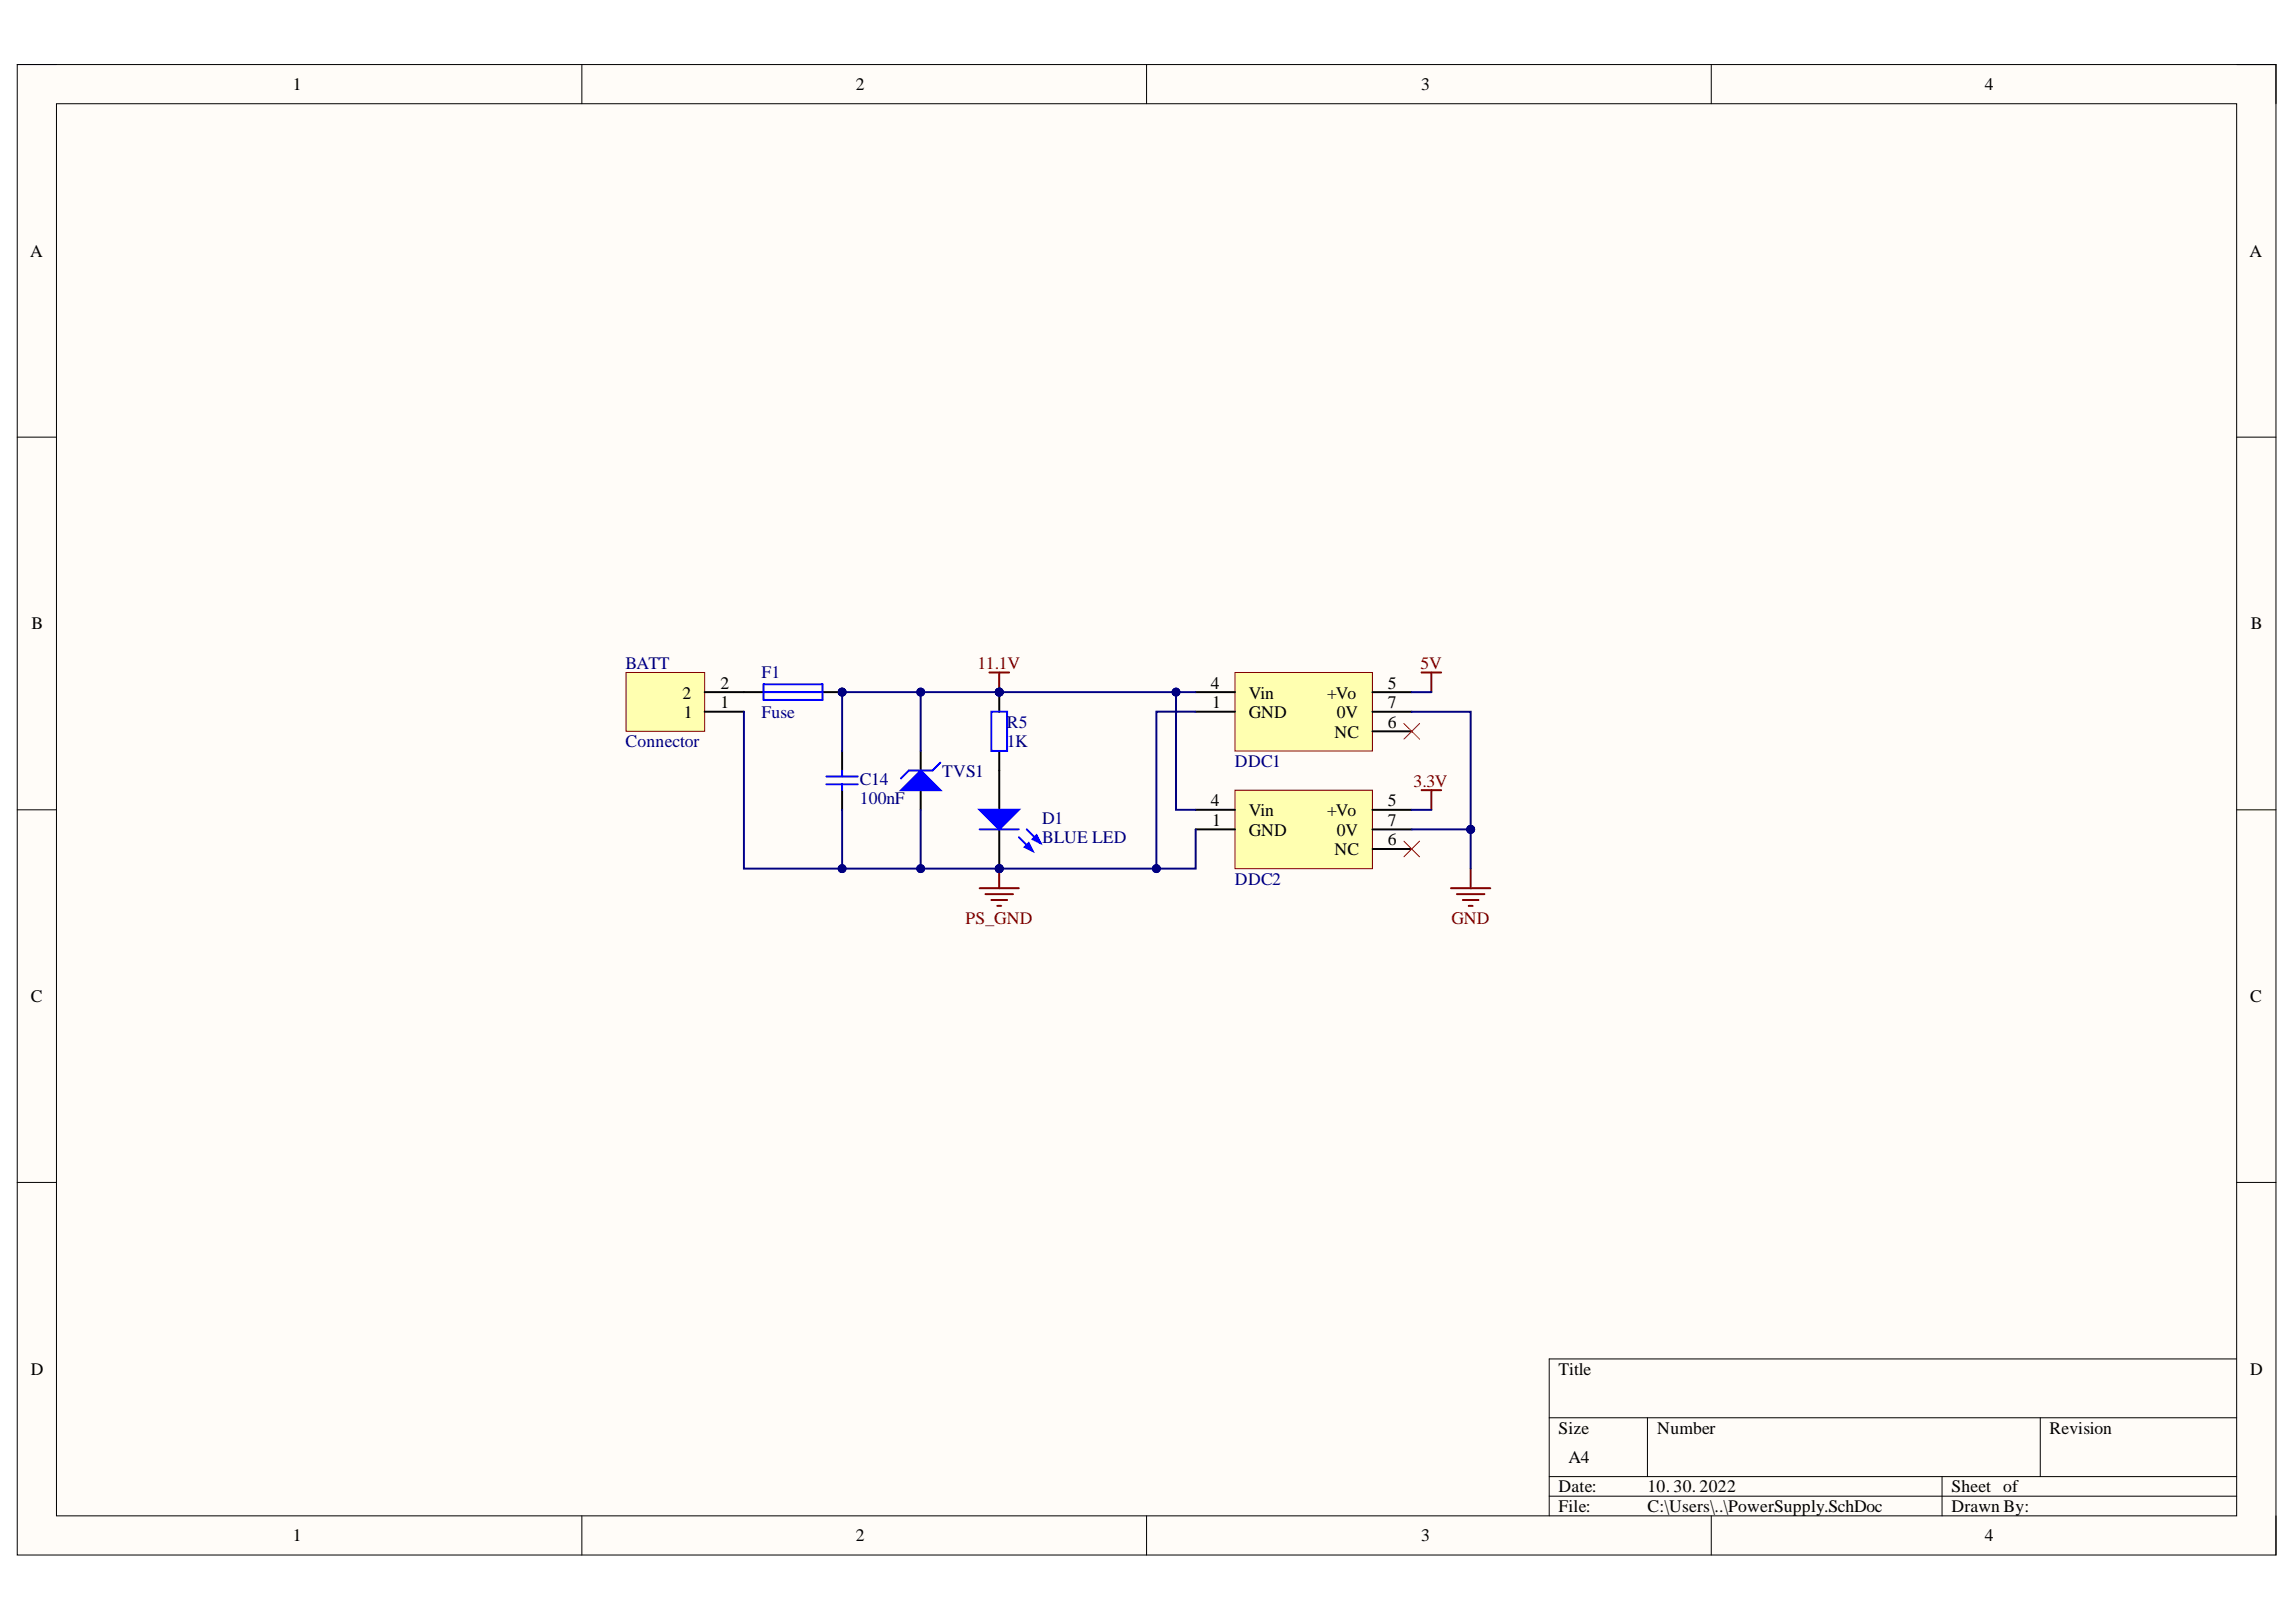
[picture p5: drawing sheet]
<svg xmlns="http://www.w3.org/2000/svg" width="297mm" height="210mm" viewBox="0 0 297 210" stroke-linecap="round" stroke-linejoin="round" font-family="sans-serif">
<defs><g id="words">
<g font-size="2.3">
<text x="37.9" y="11.7">1</text>
<text x="110.7" y="11.7">2</text>
<text x="183.9" y="11.7">3</text>
<text x="256.8" y="11.7">4</text>
<text x="3.9" y="33.3">A</text>
<text x="291" y="33.3">A</text>
<text x="4.1" y="81.4">B</text>
<text x="291.2" y="81.4">B</text>
<text x="93.2" y="89.1">2</text>
<text x="156.6" y="89.1">4</text>
<text x="179.6" y="89.1">5</text>
<text x="88.3" y="90.4">2</text>
<text x="88.5" y="92.9">1</text>
<text x="93.2" y="91.7">1</text>
<text x="156.8" y="91.7">1</text>
<text x="161.5" y="92.9">GND</text>
<text x="161.5" y="90.4">Vin</text>
<text x="171.7" y="90.4">+Vo</text>
<text x="172.6" y="95.5">NC</text>
<text x="173" y="92.9">0V</text>
<text x="179.6" y="94.2">6</text>
<text x="179.6" y="91.7">7</text>
<text x="156.6" y="104.3">4</text>
<text x="156.8" y="106.9">1</text>
<text x="161.5" y="105.6">Vin</text>
<text x="171.7" y="105.6">+Vo</text>
<text x="179.6" y="104.3">5</text>
<text x="179.6" y="106.9">7</text>
<text x="161.5" y="108.1">GND</text>
<text x="172.6" y="110.7">NC</text>
<text x="173" y="108.1">0V</text>
<text x="179.6" y="109.4">6</text>
<text x="4" y="129.7">C</text>
<text x="291.1" y="129.7">C</text>
<text x="4" y="177.9">D</text>
<text x="201.6" y="177.9">Title</text>
<text x="291.1" y="177.9">D</text>
<text x="201.6" y="185.5">Size</text>
<text x="214.4" y="185.5">Number</text>
<text x="265.2" y="185.5">Revision</text>
<text x="202.9" y="189.3">A4</text>
<text x="201.6" y="193.1">Date:</text>
<text x="201.6" y="195.7">File:</text>
<text x="213.1" y="193.1">10. 30. 2022</text>
<text x="213.1" y="195.7">C:\Users\..\PowerSupply.SchDoc</text>
<text x="252.5" y="193.1">Sheet of</text>
<text x="252.5" y="195.7">Drawn By:</text>
<text x="37.9" y="199.5">1</text>
<text x="110.7" y="199.5">2</text>
<text x="183.9" y="199.5">3</text>
<text x="256.8" y="199.5">4</text>
</g>
<g font-size="2.3" fill="#000080">
<text x="80.9" y="86.5">BATT</text>
<text x="98.5" y="87.8">F1</text>
<text x="98.5" y="92.9">Fuse</text>
<text x="130.3" y="94.2">R5</text>
<text x="80.9" y="96.7">Connector</text>
<text x="111.2" y="101.5">C14</text>
<text x="121.9" y="100.5">TVS1</text>
<text x="130.3" y="96.7">1K</text>
<text x="159.8" y="99.3">DDC1</text>
<text x="111.2" y="104.1">100nF</text>
<text x="134.8" y="106.6">D1</text>
<text x="134.8" y="109.2">BLUE LED</text>
<text x="159.8" y="114.5">DDC2</text>
</g>
<g font-size="2.3" fill="#800000">
<text x="126.4" y="86.5">11.1V</text>
<text x="183.8" y="86.5">5V</text>
<text x="182.9" y="101.8">3.3V</text>
<text x="124.9" y="119.5">PS_GND</text>
<text x="187.8" y="119.5">GND</text>
</g>
</g></defs>
<path d="M2.2 8.4h292.2v192.8h-292.2z" fill-rule="evenodd" fill="#fffcf8"/>
<path d="M2.2 8.4h292.2v192.8h-292.2z" fill="none" stroke="#000" stroke-width=".13"/>
<path d="M7.3 13.4h282.1v182.8h-282.1z" fill-rule="evenodd" fill="#fffcf8"/>
<g fill="none" stroke="#000" stroke-width=".13">
<path d="M2.2 8.3h5.1M7.3 13.4h282.1v182.8h-282.1zM75.3 8.3v5.1M148.3 8.3v5.1M221.4 8.4v5M289.4 8.4h5v5M2.2 56.6h5.1M289.4 56.6h5M2.2 104.8h5.1M289.4 104.8h5M2.2 153h5.1M289.4 153h5"/>
<path d="M289.4 175.9h-89v20.3M75.3 196.2v5M148.3 196.2v5M200.4 183.5h89M200.4 191.1h89M200.4 193.6h89M213.1 183.5v7.6M221.4 196.2v5M251.2 191.1v5.1M264 183.5v7.6M294.4 196.2v5"/>
</g>
<circle cx="108.9" cy="89.6" r=".51" fill="#000080"/>
<circle cx="108.9" cy="89.6" r=".51" fill="none" stroke="#000080" stroke-width=".13"/>
<path d="M106.4 89.6h2.5" fill="none" stroke="#000" stroke-width=".25"/>
<circle cx="108.9" cy="89.6" r=".51" fill="#000080"/>
<circle cx="108.9" cy="89.6" r=".51" fill="none" stroke="#000080" stroke-width=".13"/>
<path d="M96.2 89.6h2.6M108.9 97.2v2.5M119.1 97.2v2.5M108.9 102.3v2.5M119.1 102.3v2.5" fill="none" stroke="#000" stroke-width=".25"/>
<path d="M98.8 88.5h7.6v2.1h-7.6zM98.8 89.6h7.6M108.9 99.7v.8M106.9 100.5h4.1M106.9 101.5h4.1M108.9 101.5v.8" fill="none" stroke="#00f" stroke-width=".25"/>
<path d="M116.6 102.3l2.5-2.6 2.6 2.6z" fill="#00f"/>
<path d="M121.7 98.7l-1.1 1h-3l-1 1M116.6 102.3l2.5-2.6 2.6 2.6z" fill="none" stroke="#00f" stroke-width=".25"/>
<circle cx="129.3" cy="89.6" r=".51" fill="#000080"/>
<circle cx="129.3" cy="89.6" r=".51" fill="none" stroke="#000080" stroke-width=".13"/>
<path d="M129.3 89.6v2.5" fill="none" stroke="#000" stroke-width=".25"/>
<circle cx="129.3" cy="89.6" r=".51" fill="#000080"/>
<circle cx="129.3" cy="89.6" r=".51" fill="none" stroke="#000080" stroke-width=".13"/>
<path d="M129.3 97.2v2.5" fill="none" stroke="#000" stroke-width=".25"/>
<path d="M128.3 92.1h2v5.1h-2z" fill="none" stroke="#00f" stroke-width=".25"/>
<circle cx="129.3" cy="112.4" r=".51" fill="#000080"/>
<circle cx="129.3" cy="112.4" r=".51" fill="none" stroke="#000080" stroke-width=".13"/>
<path d="M129.3 99.7v5.1M129.3 107.3v5.1" fill="none" stroke="#000" stroke-width=".25"/>
<circle cx="129.3" cy="112.4" r=".51" fill="#000080"/>
<circle cx="129.3" cy="112.4" r=".51" fill="none" stroke="#000080" stroke-width=".13"/>
<path d="M126.7 104.8h5.1l-2.5 2.5z" fill="#00f"/>
<path d="M126.7 104.8h5.1l-2.5 2.5zM131.8 108.3l1.8 1.8M132.8 107.3l1.8 1.8" fill="none" stroke="#00f" stroke-width=".25"/>
<path d="M132.6 109.6l.5-.5 .5 1z" fill="#00f"/>
<path d="M132.6 109.6l.5-.5 .5 1z" fill="none" stroke="#00f" stroke-width=".25"/>
<path d="M133.6 108.6l.5-.5 .5 1z" fill="#00f"/>
<path d="M126.7 107.3h5.1M133.6 108.6l.5-.5 .5 1z" fill="none" stroke="#00f" stroke-width=".25"/>
<path d="M128 87h2.5M129.3 87v2.6" fill="none" stroke="#800000" stroke-width=".25"/>
<circle cx="129.3" cy="89.6" r=".51" fill="#000080"/>
<circle cx="129.3" cy="89.6" r=".51" fill="none" stroke="#000080" stroke-width=".13"/>
<path d="M81 87h10.2v7.6h-10.2z" fill-rule="evenodd" fill="#ffffb0"/>
<path d="M81 87h10.2v7.6h-10.2z" fill="none" stroke="#800000" stroke-width=".13"/>
<path d="M91.2 92.1h5M91.2 89.6h5" fill="none" stroke="#000" stroke-width=".25"/>
<path d="M126.7 114.9h5.1M127.5 115.7h3.6M128.3 116.5h2M129 117.2h.5M129.3 112.4v2.5" fill="none" stroke="#800000" stroke-width=".25"/>
<circle cx="129.3" cy="112.4" r=".51" fill="#000080"/>
<circle cx="129.3" cy="112.4" r=".51" fill="none" stroke="#000080" stroke-width=".13"/>
<path d="M159.8 87h17.8v10.2h-17.8z" fill-rule="evenodd" fill="#ffffb0"/>
<path d="M159.8 87h17.8v10.2h-17.8z" fill="none" stroke="#800000" stroke-width=".13"/>
<path d="M154.7 92.1h5.1M154.7 89.6h5.1M177.6 92.1h5M177.6 89.6h5M177.6 94.6h5" fill="none" stroke="#000" stroke-width=".25"/>
<path d="M159.8 102.3h17.8v10.1h-17.8z" fill-rule="evenodd" fill="#ffffb0"/>
<path d="M159.8 102.3h17.8v10.1h-17.8z" fill="none" stroke="#800000" stroke-width=".13"/>
<path d="M154.7 107.3h5.1M154.7 104.8h5.1M177.6 104.8h5M177.6 109.9h5M177.6 107.3h5" fill="none" stroke="#000" stroke-width=".25"/>
<path d="M108.9 97.2v-7.6h10.2v7.6" fill="none" stroke="#000080" stroke-width=".25"/>
<circle cx="108.9" cy="89.6" r=".51" fill="#000080"/>
<circle cx="108.9" cy="89.6" r=".51" fill="none" stroke="#000080" stroke-width=".13"/>
<circle cx="119.1" cy="89.6" r=".51" fill="#000080"/>
<circle cx="119.1" cy="89.6" r=".51" fill="none" stroke="#000080" stroke-width=".13"/>
<path d="M119.1 89.6h10.2" fill="none" stroke="#000080" stroke-width=".25"/>
<circle cx="119.1" cy="89.6" r=".51" fill="#000080"/>
<circle cx="119.1" cy="89.6" r=".51" fill="none" stroke="#000080" stroke-width=".13"/>
<circle cx="129.3" cy="89.6" r=".51" fill="#000080"/>
<circle cx="129.3" cy="89.6" r=".51" fill="none" stroke="#000080" stroke-width=".13"/>
<path d="M108.9 104.8v7.6h10.2" fill="none" stroke="#000080" stroke-width=".25"/>
<circle cx="119.1" cy="112.4" r=".51" fill="#000080"/>
<circle cx="119.1" cy="112.4" r=".51" fill="none" stroke="#000080" stroke-width=".13"/>
<circle cx="108.9" cy="112.4" r=".51" fill="#000080"/>
<circle cx="108.9" cy="112.4" r=".51" fill="none" stroke="#000080" stroke-width=".13"/>
<path d="M96.2 92.1v20.3h12.7" fill="none" stroke="#000080" stroke-width=".25"/>
<circle cx="108.9" cy="112.4" r=".51" fill="#000080"/>
<circle cx="108.9" cy="112.4" r=".51" fill="none" stroke="#000080" stroke-width=".13"/>
<path d="M152.1 89.6v15.2h2.6" fill="none" stroke="#000080" stroke-width=".25"/>
<circle cx="152.1" cy="89.6" r=".51" fill="#000080"/>
<circle cx="152.1" cy="89.6" r=".51" fill="none" stroke="#000080" stroke-width=".13"/>
<path d="M154.7 92.1h-5.1v20.3h-30.5v-7.6" fill="none" stroke="#000080" stroke-width=".25"/>
<circle cx="149.6" cy="112.4" r=".51" fill="#000080"/>
<circle cx="149.6" cy="112.4" r=".51" fill="none" stroke="#000080" stroke-width=".13"/>
<circle cx="129.3" cy="112.4" r=".51" fill="#000080"/>
<circle cx="129.3" cy="112.4" r=".51" fill="none" stroke="#000080" stroke-width=".13"/>
<circle cx="119.1" cy="112.4" r=".51" fill="#000080"/>
<circle cx="119.1" cy="112.4" r=".51" fill="none" stroke="#000080" stroke-width=".13"/>
<path d="M154.7 107.3v5.1h-5.1" fill="none" stroke="#000080" stroke-width=".25"/>
<circle cx="149.6" cy="112.4" r=".51" fill="#000080"/>
<circle cx="149.6" cy="112.4" r=".51" fill="none" stroke="#000080" stroke-width=".13"/>
<path d="M187.7 114.9h5.1M188.5 115.7h3.5M189.2 116.5h2.1M190 117.2h.5M190.3 112.4v2.5" fill="none" stroke="#800000" stroke-width=".25"/>
<path d="M182.6 92.1h7.7v15.2" fill="none" stroke="#000080" stroke-width=".25"/>
<circle cx="190.3" cy="107.3" r=".51" fill="#000080"/>
<circle cx="190.3" cy="107.3" r=".51" fill="none" stroke="#000080" stroke-width=".13"/>
<path d="M181.6 93.6l2.1 2.1M183.7 93.6l-2.1 2.1M181.6 108.9l2.1 2M183.7 108.9l-2.1 2" fill="none" stroke="#f00" stroke-width=".13"/>
<path d="M183.9 87h2.5M185.2 87v2.6M183.9 102.3h2.5M185.2 102.3v2.5" fill="none" stroke="#800000" stroke-width=".25"/>
<path d="M182.6 89.6h2.6M182.6 104.8h2.6M182.6 107.3h7.7" fill="none" stroke="#000080" stroke-width=".25"/>
<circle cx="190.3" cy="107.3" r=".51" fill="#000080"/>
<circle cx="190.3" cy="107.3" r=".51" fill="none" stroke="#000080" stroke-width=".13"/>
<path d="M190.3 107.3v5.1" fill="none" stroke="#000080" stroke-width=".25"/>
<circle cx="190.3" cy="107.3" r=".51" fill="#000080"/>
<circle cx="190.3" cy="107.3" r=".51" fill="none" stroke="#000080" stroke-width=".13"/>
<path d="M129.3 89.6h25.4" fill="none" stroke="#000080" stroke-width=".25"/>
<circle cx="129.3" cy="89.6" r=".51" fill="#000080"/>
<circle cx="129.3" cy="89.6" r=".51" fill="none" stroke="#000080" stroke-width=".13"/>
<circle cx="152.1" cy="89.6" r=".51" fill="#000080"/>
<circle cx="152.1" cy="89.6" r=".51" fill="none" stroke="#000080" stroke-width=".13"/>
<use href="#words"/>
</svg>
